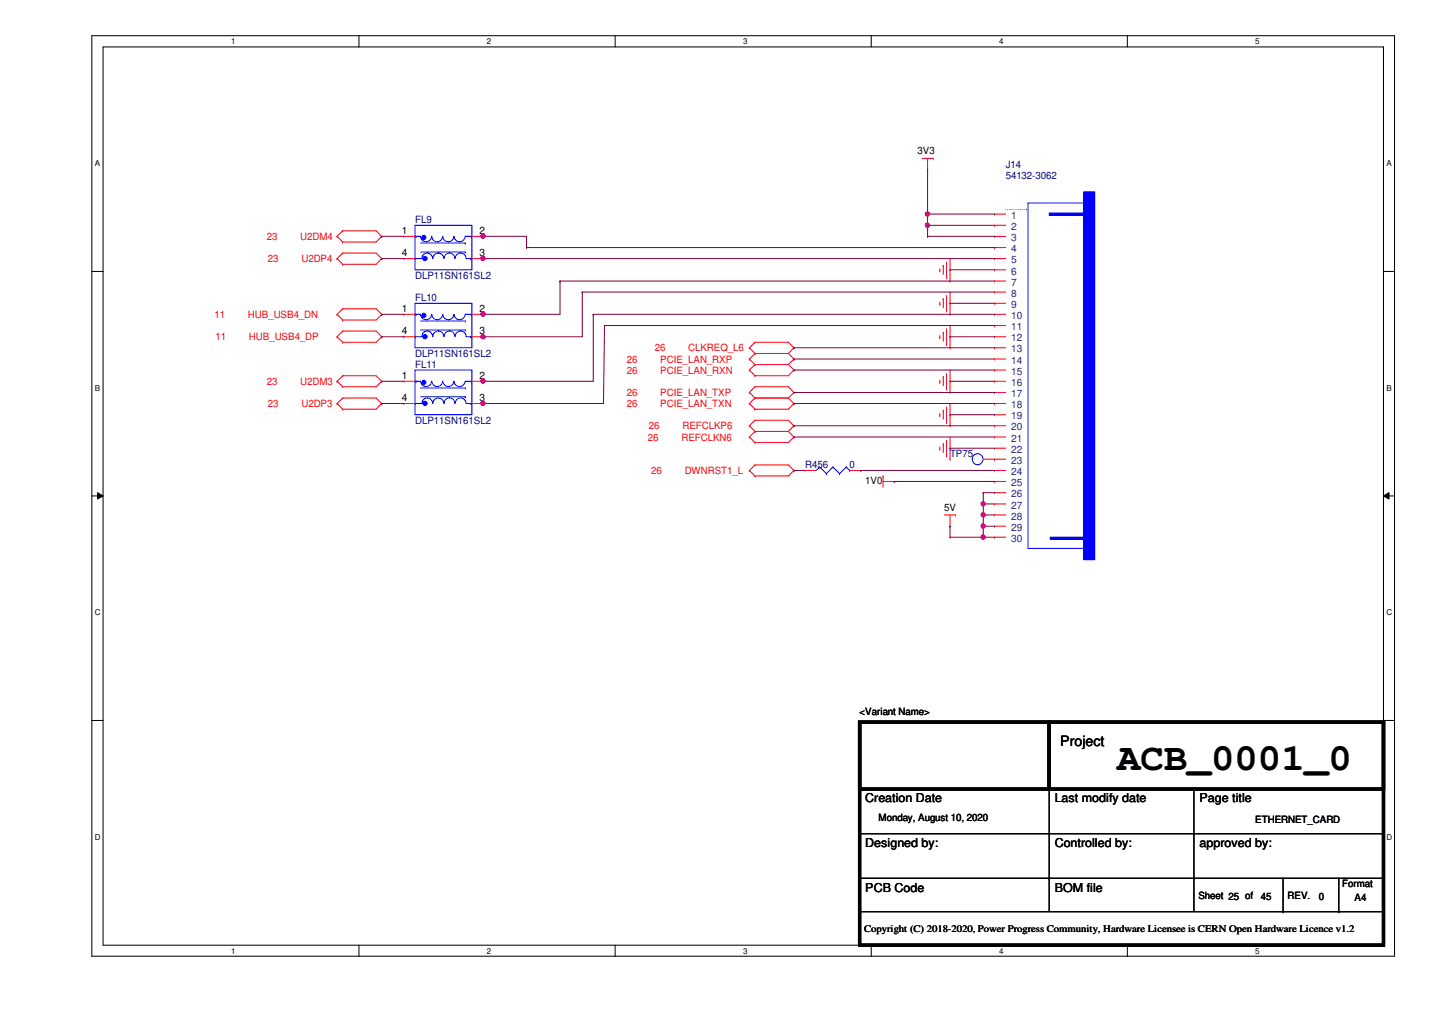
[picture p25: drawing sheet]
<svg xmlns="http://www.w3.org/2000/svg" width="297mm" height="210mm" viewBox="0 0 297 210" stroke-linecap="round" stroke-linejoin="round" font-family="sans-serif">
<defs><g id="words">
<text font-size="8.1" x="231.7" y="159.8">ACB_0001_0</text>
<text font-size="3" x="219.9" y="154.8">Project</text>
<g font-size="2.5">
<text x="179.5" y="166.4">Creation Date</text>
<text x="218.8" y="166.4">Last modify date</text>
<text x="248.8" y="166.4">Page title</text>
<text x="179.5" y="175.7">Designed by:</text>
<text x="218.8" y="175.7">Controlled by:</text>
<text x="248.8" y="175.7">approved by:</text>
<text x="179.5" y="184.9">PCB Code</text>
<text x="218.8" y="184.9">BOM file</text>
</g>
<g font-size="2.1">
<text x="190.3" y="32">3V3</text>
<text x="83.4" y="48.5">1</text>
<text x="83.4" y="53.1">4</text>
<text x="99.5" y="48.5">2</text>
<text x="99.5" y="53.1">3</text>
<text x="83.4" y="64.7">1</text>
<text x="99.5" y="64.7">2</text>
<text x="83.4" y="69.3">4</text>
<text x="99.5" y="69.3">3</text>
<text x="83.4" y="78.6">1</text>
<text x="83.4" y="83.2">4</text>
<text x="99.5" y="78.6">2</text>
<text x="99.5" y="83.2">3</text>
<text x="179.5" y="100.4">1V0</text>
<text x="195.9" y="106">5V</text>
<text x="178.3" y="148.3">&lt;Variant Name&gt;</text>
<text x="182.2" y="170.2">Monday, August 10, 2020</text>
<text x="260.4" y="170.6">ETHERNET_CARD</text>
<text x="278.4" y="184.1">Format</text>
<text x="248.6" y="186.4">Sheet 25 of</text>
<text x="261.5" y="186.6">45</text>
<text x="267.1" y="186.4">REV.</text>
<text x="273.6" y="186.6">0</text>
<text x="281" y="186.9">A4</text>
<text x="179.2" y="193.3">Copyright (C) 2018-2020, Power Progress Community, Hardware Licensee is CERN Open Hardware Licence v1.2</text>
</g>
<g font-size="2.1" fill="#000080">
<text x="208.6" y="34.8">J14</text>
<text x="208.6" y="37.1">54132-3062</text>
<text x="86.1" y="46.3">FL9</text>
<text x="86.1" y="57.9">DLP11SN161SL2</text>
<text x="86.1" y="62.5">FL10</text>
<text x="86.1" y="74">DLP11SN161SL2</text>
<text x="86.1" y="76.4">FL11</text>
<text x="86.1" y="87.9">DLP11SN161SL2</text>
<text x="197.1" y="94.9">TP75</text>
<text x="167" y="97.2">R456</text>
<text x="176.2" y="97.2">0</text>
</g>
<g font-size="2.1" fill="#004080">
<text x="209.8" y="45.4">1</text>
<text x="209.8" y="47.7">2</text>
<text x="209.8" y="50">3</text>
<text x="209.8" y="52.3">4</text>
<text x="209.8" y="54.6">5</text>
<text x="209.8" y="56.9">6</text>
<text x="209.8" y="59.3">7</text>
<text x="209.8" y="61.6">8</text>
<text x="209.8" y="63.9">9</text>
<text x="209.8" y="66.2">10</text>
<text x="209.8" y="68.5">11</text>
<text x="209.8" y="70.8">12</text>
<text x="209.8" y="73.1">13</text>
<text x="209.8" y="75.4">14</text>
<text x="209.8" y="77.7">15</text>
<text x="209.8" y="80.1">16</text>
<text x="209.8" y="82.4">17</text>
<text x="209.8" y="84.7">18</text>
<text x="209.8" y="87">19</text>
<text x="209.8" y="89.3">20</text>
<text x="209.8" y="91.6">21</text>
<text x="209.8" y="93.9">22</text>
<text x="209.8" y="96.2">23</text>
<text x="209.8" y="98.6">24</text>
<text x="209.8" y="100.8">25</text>
<text x="209.8" y="103.2">26</text>
<text x="209.8" y="105.5">27</text>
<text x="209.8" y="107.8">28</text>
<text x="209.8" y="110.1">29</text>
<text x="209.8" y="112.4">30</text>
</g>
<g font-size="2.1" fill="#f00">
<text x="55.4" y="49.8">23</text>
<text x="62.3" y="49.8">U2DM4</text>
<text x="55.6" y="54.4">23</text>
<text x="62.5" y="54.4">U2DP4</text>
<text x="44.5" y="66">11</text>
<text x="51.4" y="66">HUB_USB4_DN</text>
<text x="44.7" y="70.6">11</text>
<text x="51.6" y="70.6">HUB_USB4_DP</text>
<text x="130" y="75.2">26</text>
<text x="130" y="77.5">26</text>
<text x="135.8" y="72.9">26</text>
<text x="136.9" y="75.2">PCIE_LAN_RXP</text>
<text x="136.9" y="77.5">PCIE_LAN_RXN</text>
<text x="142.7" y="72.9">CLKREQ_L6</text>
<text x="55.4" y="79.8">23</text>
<text x="62.3" y="79.8">U2DM3</text>
<text x="130" y="82.1">26</text>
<text x="136.9" y="82.1">PCIE_LAN_TXP</text>
<text x="55.6" y="84.5">23</text>
<text x="62.5" y="84.5">U2DP3</text>
<text x="130" y="84.5">26</text>
<text x="134.6" y="89.1">26</text>
<text x="136.9" y="84.5">PCIE_LAN_TXN</text>
<text x="141.6" y="89.1">REFCLKP6</text>
<text x="134.4" y="91.4">26</text>
<text x="141.4" y="91.4">REFCLKN6</text>
<text x="135.1" y="98.3">26</text>
<text x="142" y="98.3">DWNRST1_L</text>
</g>
<g font-size="1.7">
<text x="47.9" y="9.1">1</text>
<text x="101" y="9.1">2</text>
<text x="154.1" y="9.1">3</text>
<text x="207.3" y="9.1">4</text>
<text x="260.4" y="9.1">5</text>
<text x="19.6" y="34.5">A</text>
<text x="287.6" y="34.5">A</text>
<text x="19.6" y="81.1">B</text>
<text x="287.6" y="81.1">B</text>
<text x="19.6" y="127.6">C</text>
<text x="287.6" y="127.6">C</text>
<text x="19.6" y="174.2">D</text>
<text x="287.6" y="174.2">D</text>
<text x="47.9" y="197.8">1</text>
<text x="101" y="197.8">2</text>
<text x="154.1" y="197.8">3</text>
<text x="207.3" y="197.8">4</text>
<text x="260.4" y="197.8">5</text>
</g>
</g></defs>
<path d="M19.1 7.4h270.2v190.9h-270.2zM21.4 9.7h265.6v186.3h-265.6z" fill="none" stroke="#000" stroke-width=".21"/>
<g fill="#fff">
<path d="M47.9 7.7h1v1.8h-1z"/>
<path d="M47.9 196.3h1v1.9h-1z"/>
</g>
<path d="M74.5 7.4v2.3M74.5 196v2.4" fill="none" stroke="#000" stroke-width=".21"/>
<g fill="#fff">
<path d="M101 7.7h.9v1.8h-.9z"/>
<path d="M101 196.3h.9v1.9h-.9z"/>
</g>
<path d="M127.6 7.4v2.3M127.6 196v2.4" fill="none" stroke="#000" stroke-width=".21"/>
<g fill="#fff">
<path d="M154.1 7.7h1v1.8h-1z"/>
<path d="M154.1 196.3h1v1.9h-1z"/>
</g>
<path d="M180.7 7.4v2.3M180.7 196v2.4" fill="none" stroke="#000" stroke-width=".21"/>
<g fill="#fff">
<path d="M207.3 7.7h.9v1.8h-.9z"/>
<path d="M207.3 196.3h.9v1.9h-.9z"/>
</g>
<path d="M233.8 7.4v2.3M233.8 196v2.4" fill="none" stroke="#000" stroke-width=".21"/>
<g fill="#fff">
<path d="M260.4 7.7h.9v1.8h-.9z"/>
<path d="M260.4 196.3h.9v1.9h-.9z"/>
<path d="M19.6 33h1.1v1.9h-1.1z"/>
<path d="M287.6 33h1.1v1.9h-1.1z"/>
<path d="M19.6 79.6h1.1v1.8h-1.1z"/>
<path d="M287.6 79.6h1.1v1.8h-1.1z"/>
</g>
<path d="M19.1 56.3h2.3M287 56.3h2.3" fill="none" stroke="#000" stroke-width=".21"/>
<g fill="#fff">
<path d="M19.6 126.2h1.2v1.8h-1.2z"/>
<path d="M287.6 126.2h1.2v1.8h-1.2z"/>
</g>
<path d="M19.1 102.9h2.3M20.2 102.2l1.2 .7-1.2 .6zM287 102.9l1.1-.7v1.3zM287 102.9h2.3" fill="none" stroke="#000" stroke-width=".21"/>
<path d="M20.2 102.2l1.2 .7-1.2 .6zM287 102.9l1.1-.7v1.3z" fill="#000"/>
<g fill="#fff">
<path d="M19.6 172.7h1.2v1.9h-1.2z"/>
<path d="M287.6 172.7h1.2v1.9h-1.2z"/>
</g>
<g fill="none" stroke="#000" stroke-width=".21">
<path d="M19.1 149.4h2.3M178.3 149.8h11.6M189.9 149.8h.1M287 149.4h2.3M178.3 172.9h108.7M217.6 172.9h.1M217.6 163.7v18.5M247.7 172.9h.1M247.7 163.7v18.5M287 172.9h.1M178.3 182.2h108.7M217.6 182.2h.1"/>
<path d="M217.6 182.2v6.9h-39.3M247.7 182.2h.1M247.7 182.2v6.9h-30.1M247.7 189.1h39.3M266.1 189.1h.1M266.1 182.2v6.9M277.7 189.1h.1M277.7 182.2v6.9M287 182.2h.1M287 189.1h.1"/>
</g>
<g fill="none" stroke="#f00" stroke-width=".21">
<path d="M191.3 32.9h2.3M192.4 35.2h.1M192.4 32.9v2.3M193.6 32.9h.1M69.9 49h.1M69.9 53.6h.1M69.9 49l1.2 1.2M69.9 53.6l1.2 1.2M71.1 47.9h.1M71.1 50.2h.1M71.1 52.5h.1M71.1 54.8h.1"/>
<path d="M71.1 47.9l-1.2 1.1M71.1 47.9h6.9l1.2 1.1M71.1 52.5l-1.2 1.1M71.1 52.5h6.9l1.2 1.1M79.2 49h.1M79.2 53.6h.1M79.2 49l-1.2 1.2h-6.9M79.2 53.6l-1.2 1.2h-6.9M194.9 56.2h.1M194.9 55.8v.4M195.7 55h.1M195.7 55v1.9"/>
<path d="M196.3 57.6h.1M196.3 54.4v3.2M197.1 58.3h.1M197.1 53.6v4.7M69.9 79.1h.1M69.9 65.2h.1M69.9 69.8h.1M69.9 79.1l1.2 1.1M69.9 69.8l1.2 1.2M69.9 65.2l1.2 1.2M71.1 77.9h.1M71.1 64h.1"/>
<path d="M71.1 66.4h.1M71.1 68.7h.1M71.1 71h.1M71.1 77.9h6.9l1.2 1.2M71.1 77.9l-1.2 1.2M71.1 64l-1.2 1.2M71.1 64h6.9l1.2 1.2M71.1 68.7l-1.2 1.1M71.1 68.7h6.9l1.2 1.1M79.2 79.1h.1M79.2 65.2h.1M79.2 69.8h.1"/>
<path d="M79.2 79.1l-1.2 1.1h-6.9M79.2 69.8l-1.2 1.2h-6.9M79.2 65.2l-1.2 1.2h-6.9M155.4 74.5h.1M155.4 76.7h.1M155.4 72.1h.1M155.4 74.5l1.2 1.1M155.4 76.7l1.2 1.2M155.4 72.1l1.2 1.2M156.6 73.3h.1M156.6 75.6h.1M156.6 77.9h.1"/>
<path d="M156.6 71h.1M156.6 73.3l-1.2 1.2M156.6 73.3h6.9M156.6 75.6h6.9M156.6 75.6l-1.2 1.1M156.6 71l-1.2 1.1M156.6 71h6.9l1.2 1.1M163.5 73.3l1.2 1.2M163.5 75.6l1.2 1.1M164.7 74.5h.1M164.7 76.7h.1M164.7 72.1h.1"/>
<path d="M164.7 74.5l-1.2 1.1M164.7 76.7l-1.2 1.2h-6.9M164.7 72.1l-1.2 1.2M194.9 63.1h.1M194.9 70.1h.1M194.9 79.3h.1M194.9 62.7v.4M194.9 69.6v.5M194.9 78.9v.4M195.7 62h.1M195.7 68.9h.1M195.7 78.1h.1"/>
<path d="M195.7 62v1.8M195.7 68.9v1.8M195.7 78.1v1.9M196.3 64.5h.1M196.3 71.5h.1M196.3 61.3v3.2M196.3 68.2v3.3M196.3 77.5v3.2M197.1 65.2h.1M197.1 72.1h.1M197.1 60.6v4.6M197.1 67.5v4.6"/>
<path d="M197.1 76.7v4.7M69.9 83.7h.1M69.9 83.7l1.2 1.2M71.1 80.2h.1M71.1 82.5h.1M71.1 84.9h.1M71.1 82.5h6.9l1.2 1.2M71.1 82.5l-1.2 1.2M79.2 83.7h.1M79.2 83.7l-1.2 1.2h-6.9M155.4 81.4h.1M155.4 83.7h.1"/>
<path d="M155.4 90.6h.1M155.4 88.3h.1M155.4 97.6h.1M155.4 81.4l1.2 1.1M155.4 83.7l1.2 1.2M155.4 90.6l1.2 1.2M155.4 88.3l1.2 1.2M155.4 97.6l1.2 1.1M156.6 80.2h.1M156.6 82.5h.1M156.6 84.9h.1M156.6 89.5h.1"/>
<path d="M156.6 91.8h.1M156.6 87.2h.1M156.6 96.4h.1M156.6 98.7h.1M156.6 82.5l-1.2 1.2M156.6 80.2l-1.2 1.2M156.6 89.5l-1.2 1.1M156.6 80.2h6.9l1.2 1.2M156.6 82.5h6.9M156.6 89.5h6.9M156.6 87.2l-1.2 1.1M156.6 87.2h6.9l1.2 1.1"/>
<path d="M156.6 96.4l-1.2 1.2M156.6 96.4h6.9l1.2 1.2M163.5 82.5l1.2 1.2M163.5 89.5l1.2 1.1M164.7 81.4h.1M164.7 83.7h.1M164.7 90.6h.1M164.7 88.3h.1M164.7 97.6h.1M164.7 81.4l-1.2 1.1M164.7 83.7l-1.2 1.2h-6.9M164.7 90.6l-1.2 1.2h-6.9"/>
<path d="M164.7 88.3l-1.2 1.2M164.7 97.6l-1.2 1.1h-6.9M167 97.6h.1M167 97.6h2.3M176.2 97.6h2.4M178.6 97.6h.1M183.2 98.7h.1M183.2 99.9h2.3M183.2 98.7v2.3M185.5 99.9h.1M194.9 86.2h.1M194.9 93.2h.1"/>
<path d="M194.9 85.8v.4M194.9 92.7v.5M195.7 85.1h.1M195.7 92h.1M195.7 85.1v1.9M195.7 92v1.9M196.3 80.7h.1M196.3 87.6h.1M196.3 94.6h.1M196.3 84.4v3.2M196.3 91.3v3.3M197.1 81.4h.1"/>
<path d="M197.1 88.3h.1M197.1 95.2h.1M197.1 83.7v4.6M197.1 90.6v4.6M195.9 106.8h2.3M197.1 109.1h.1M197.1 106.8v2.3M198.2 106.8h.1"/>
</g>
<path d="M178.3 149.8h39.3v13.9h-39.3zM178.3 149.8h108.7v46.2h-108.7zM217.6 149.8h69.4v13.9h-69.4z" fill="none" stroke="#000" stroke-width=".68"/>
<g fill="none" stroke="#00f" stroke-width=".21">
<path d="M86.1 65.2h1.1a1.16 1.16 0 0 0 1.2 1.1 1.16 1.16 0 0 0 1.2-1.1 1.12 1.12 0 0 0 1.1 1.1 1.12 1.12 0 0 0 1.1-1.1 1.19 1.19 0 0 0 1.2 1.1 1.19 1.19 0 0 0 1.2-1.1 1.14 1.14 0 0 0 1.1 1.1 1.14 1.14 0 0 0 1.2-1.1M86.1 69.8h.1M86.1 65.2h.1M86.3 65.2h.1M87.2 66.6h9.3M87.2 68.5h9.3M89.7 69.8a1.12 1.12 0 0 0-1.1-1.1 1.12 1.12 0 0 0-1.1 1.1h-1.4M92.1 69.8a1.14 1.14 0 0 0-1.2-1.1 1.14 1.14 0 0 0-1.1 1.1M94.4 69.8a1.12 1.12 0 0 0-1.2-1.1 1.12 1.12 0 0 0-1.1 1.1M96.5 66.6h.1M96.5 68.5h.1M96.5 65.2h1.4"/>
<path d="M96.7 69.8a1.14 1.14 0 0 0-1.2-1.1 1.14 1.14 0 0 0-1.1 1.1M96.7 69.8h1.2M97.7 69.8h.1M97.9 65.2h.1M97.9 69.8h.1M170 96.9h.1M170 96.9l-.7 .7M170 96.9l1.4 1.4M171.4 98.3h.1M172.8 96.9h.1M172.8 96.9l-1.4 1.4M172.8 96.9l1.4 1.4"/>
<path d="M174.2 98.3h.1M175.6 96.9h.1M175.6 96.9l-1.4 1.4M175.6 96.9l.6 .7M176.2 97.6h.1"/>
</g>
<circle cx="87.9" cy="65.4" r=".44" fill="#00f"/>
<circle cx="87.9" cy="65.4" r=".44" fill="none" stroke="#00f" stroke-width=".21"/>
<circle cx="88.2" cy="69.8" r=".45" fill="#00f"/>
<g fill="none" stroke="#00f" stroke-width=".21">
<path d="M86.1 62.9h11.8v9.2h-11.8zM86.1 79.1h1.1a1.17 1.17 0 0 0 1.2 1.1 1.17 1.17 0 0 0 1.2-1.1 1.14 1.14 0 0 0 1.1 1.1 1.14 1.14 0 0 0 1.2-1.1 1.17 1.17 0 0 0 1.1 1.1 1.17 1.17 0 0 0 1.2-1.1 1.14 1.14 0 0 0 1.1 1.1 1.14 1.14 0 0 0 1.2-1.1M86.1 79.1h.1M86.3 79.1h.1M96.5 79.1h1.4M97.9 79.1h.1M86.1 83.7h.1M86.1 83.7h1.4a1.14 1.14 0 0 1 1.1-1.2 1.14 1.14 0 0 1 1.2 1.2 1.16 1.16 0 0 1 1.2-1.2 1.16 1.16 0 0 1 1.1 1.2 1.14 1.14 0 0 1 1.2-1.2 1.14 1.14 0 0 1 1.1 1.2 1.14 1.14 0 0 1 1.1-1.2 1.14 1.14 0 0 1 1.2 1.2h1.2M87.2 80.5h9.3M87.2 82.3h9.3M96.5 80.5h.1M96.5 82.3h.1"/>
<path d="M97.7 83.7h.1M97.9 83.7h.1"/>
<circle cx="88.2" cy="69.8" r=".45"/>
</g>
<path d="M83.8 65.2h.1M83.8 69.8h.1M83.8 65.2h2.3M83.8 69.8h2.3M97.9 65.2h2.3M97.9 69.8h2.3M100.2 65.2h.1M100.2 69.8h.1" fill="none" stroke="#f00" stroke-width=".21"/>
<circle cx="87.9" cy="79.3" r=".43" fill="#00f"/>
<circle cx="87.9" cy="79.3" r=".43" fill="none" stroke="#00f" stroke-width=".21"/>
<circle cx="88.2" cy="83.7" r=".45" fill="#00f"/>
<g fill="none" stroke="#00f" stroke-width=".21">
<path d="M213.2 42.1h11.6v71.6h-11.6zM86.1 76.7h11.8v9.3h-11.8z"/>
<circle cx="88.2" cy="83.7" r=".45"/>
</g>
<path d="M83.8 79.1h.1M83.8 79.1h2.3M97.9 79.1h2.3M100.2 79.1h.1M83.8 83.7h.1M83.8 83.7h2.3M97.9 83.7h2.3M100.2 83.7h.1" fill="none" stroke="#f00" stroke-width=".21"/>
<path d="M208.6 43.5h4.4M213 43.5h.1" fill="none" stroke="#00f" stroke-width=".21" stroke-dasharray="0 .4"/>
<path d="M224.8 39.8h2.3v76.3h-2.3z" fill-rule="evenodd" fill="#00f"/>
<path d="M224.8 39.8h2.3v76.3h-2.3zM217.6 44.2h7.2v.4h-7.2z" fill="none" stroke="#00f" stroke-width=".21"/>
<path d="M217.6 44.4h7.2" fill="none" stroke="#00f" stroke-width=".42"/>
<path d="M217.8 111.4h7.2v.5h-7.2z" fill-rule="evenodd" fill="#00f"/>
<g fill="none" stroke="#00f" stroke-width=".21">
<path d="M86.1 49h1.1a1.16 1.16 0 0 0 1.2 1.2 1.16 1.16 0 0 0 1.2-1.2 1.12 1.12 0 0 0 1.1 1.2 1.12 1.12 0 0 0 1.1-1.2 1.19 1.19 0 0 0 1.2 1.2 1.19 1.19 0 0 0 1.2-1.2 1.14 1.14 0 0 0 1.1 1.2 1.14 1.14 0 0 0 1.2-1.2M86.1 53.6h.1M86.1 53.6h1.4a1.14 1.14 0 0 1 1.1-1.1 1.14 1.14 0 0 1 1.2 1.1 1.16 1.16 0 0 1 1.2-1.1 1.16 1.16 0 0 1 1.1 1.1 1.14 1.14 0 0 1 1.2-1.1 1.14 1.14 0 0 1 1.1 1.1 1.14 1.14 0 0 1 1.1-1.1 1.14 1.14 0 0 1 1.2 1.1h1.2M86.1 49h.1M86.3 49h.1M87.2 50.4h9.3M87.2 52.3h9.3M96.5 50.4h.1M96.5 52.3h.1M96.5 49h1.4M97.7 53.6h.1M97.9 49h.1"/>
<path d="M97.9 53.6h.1M217.8 111.4h7.2v.5h-7.2z"/>
<circle cx="202.8" cy="95.2" r="1.14"/>
</g>
<g fill="none" stroke="#f00" stroke-width=".21">
<path d="M206.3 44.4h.1M206.3 46.7h.1M206.3 49h.1M206.3 51.3h.1M206.3 53.6h.1M206.3 56h.1M206.3 58.3h.1M206.3 44.4h2.3M206.3 46.7h2.3M206.3 49h2.3M206.3 51.3h2.3M206.3 53.6h2.3"/>
<path d="M206.3 56h2.3M206.3 58.3h2.3M206.3 60.6h.1M206.3 62.9h.1M206.3 65.2h.1M206.3 67.5h.1M206.3 69.8h.1M206.3 72.1h.1M206.3 74.5h.1M206.3 76.7h.1M206.3 79.1h.1M206.3 60.6h2.3"/>
<path d="M206.3 62.9h2.3M206.3 65.2h2.3M206.3 67.5h2.3M206.3 69.8h2.3M206.3 72.1h2.3M206.3 74.5h2.3M206.3 76.7h2.3M206.3 79.1h2.3M204 95.2h4.6M206.3 81.4h.1M206.3 83.7h.1M206.3 86h.1"/>
<path d="M206.3 88.3h.1M206.3 90.6h.1M206.3 93h.1M206.3 95.2h.1M206.3 97.6h.1M206.3 99.9h.1M206.3 81.4h2.3M206.3 83.7h2.3M206.3 86h2.3M206.3 88.3h2.3M206.3 90.6h2.3M206.3 93h2.3"/>
<path d="M206.3 97.6h2.3M206.3 99.9h2.3M206.3 102.2h.1M206.3 104.5h.1M206.3 106.8h.1M206.3 109.1h.1M206.3 111.4h.1M206.3 102.2h2.3M206.3 104.5h2.3M206.3 106.8h2.3M206.3 109.1h2.3M206.3 111.4h2.3"/>
</g>
<circle cx="87.9" cy="49.2" r=".44" fill="#00f"/>
<circle cx="87.9" cy="49.2" r=".44" fill="none" stroke="#00f" stroke-width=".21"/>
<circle cx="88.2" cy="53.6" r=".45" fill="#00f"/>
<g fill="none" stroke="#00f" stroke-width=".21">
<path d="M86.1 46.7h11.8v9.3h-11.8z"/>
<circle cx="88.2" cy="53.6" r=".45"/>
</g>
<path d="M83.8 49h.1M83.8 53.6h.1M83.8 49h2.3M83.8 53.6h2.3M97.9 49h2.3M97.9 53.6h2.3M100.2 49h.1M100.2 53.6h.1" fill="none" stroke="#f00" stroke-width=".21"/>
<path d="M192.4 35.2h.1M192.4 35.2v9.2M192.4 49h.1M192.4 46.7h.1M192.4 44.4h.1M192.4 46.7v2.3M192.4 49h13.9M192.4 46.7h13.9M192.4 44.4h13.9" fill="none" stroke="#800040" stroke-width=".21"/>
<circle cx="192.4" cy="44.4" r=".45" fill="#f0f"/>
<circle cx="192.4" cy="44.4" r=".45" fill="none" stroke="#f0f" stroke-width=".21"/>
<path d="M192.4 44.4h.1M192.4 44.4v2.3" fill="none" stroke="#800040" stroke-width=".21"/>
<circle cx="192.4" cy="46.7" r=".45" fill="#f0f"/>
<circle cx="192.4" cy="46.7" r=".45" fill="none" stroke="#f0f" stroke-width=".21"/>
<path d="M204 102.2h.1M204 111.4h.1M204 109.1h.1M204 106.8h.1M204 102.2h2.3M204 102.2v2.3M204 106.8v2.3M204 111.4h2.3M204 109.1h2.3M204 106.8h2.3" fill="none" stroke="#800040" stroke-width=".21"/>
<circle cx="203.9" cy="109.1" r=".45" fill="#f0f"/>
<circle cx="203.9" cy="109.1" r=".45" fill="none" stroke="#f0f" stroke-width=".21"/>
<path d="M204 104.5h.1M204 104.5h2.3M204 104.5v2.3" fill="none" stroke="#800040" stroke-width=".21"/>
<circle cx="203.9" cy="106.8" r=".45" fill="#f0f"/>
<circle cx="203.9" cy="106.8" r=".45" fill="none" stroke="#f0f" stroke-width=".21"/>
<circle cx="203.9" cy="104.5" r=".45" fill="#f0f"/>
<circle cx="203.9" cy="104.5" r=".45" fill="none" stroke="#f0f" stroke-width=".21"/>
<path d="M197.1 111.4h.1M204 109.1h.1M204 109.1v2.3h-6.9" fill="none" stroke="#800040" stroke-width=".21"/>
<circle cx="203.9" cy="111.4" r=".45" fill="#f0f"/>
<circle cx="203.9" cy="111.4" r=".45" fill="none" stroke="#f0f" stroke-width=".21"/>
<path d="M100.2 49h.1M100.2 49h9M116.2 58.3h.1M116.2 58.3h90.1M120.8 60.6h.1M120.8 60.6h85.5M197.1 109.1h.1M197.1 109.1v2.3" fill="none" stroke="#800040" stroke-width=".21"/>
<circle cx="100.2" cy="49" r=".45" fill="#f0f"/>
<circle cx="100.2" cy="49" r=".45" fill="none" stroke="#f0f" stroke-width=".21"/>
<path d="M100.2 53.6h.1M100.2 53.6h106.1" fill="none" stroke="#800040" stroke-width=".21"/>
<circle cx="100.2" cy="53.6" r=".45" fill="#f0f"/>
<circle cx="100.2" cy="53.6" r=".45" fill="none" stroke="#f0f" stroke-width=".21"/>
<g fill="none" stroke="#800040" stroke-width=".21">
<path d="M79.2 49h.1M79.2 53.6h.1M79.2 49h4.6M79.2 53.6h4.6M99.9 49h.1M99.9 53.6h.1M99.9 49h.3M99.9 53.6h.3M197.1 56h.1M197.1 56h9.2M125.4 67.5h.1M125.4 67.5h80.9"/>
<path d="M164.7 74.5h.1M164.7 76.7h.1M164.7 72.1h.1M164.7 74.5h41.6M164.7 76.7h41.6M164.7 72.1h41.6M197.1 62.9h.1M197.1 69.8h.1M197.1 79.1h.1M197.1 62.9h9.2M197.1 69.8h9.2M197.1 79.1h9.2"/>
<path d="M100.2 83.7h.1M100.2 83.7h25M164.7 81.4h.1M164.7 83.7h.1M164.7 88.3h.1M164.7 90.6h.1M164.7 97.6h.1M164.7 81.4h41.6M164.7 83.7h41.6M164.7 88.3h41.6M164.7 90.6h41.6M164.7 97.6h2.3"/>
<path d="M178.6 97.6h.1M178.6 97.6h27.7M185.5 99.9h.1M185.5 99.9h20.8M197.1 86h.1M197.1 93h.1M197.1 86h9.2M197.1 93h9.2"/>
</g>
<circle cx="100.2" cy="83.7" r=".45" fill="#f0f"/>
<circle cx="100.2" cy="83.7" r=".45" fill="none" stroke="#f0f" stroke-width=".21"/>
<path d="M79.2 79.1h.1M79.2 79.1h4.6M99.9 79.1h.1M99.9 79.1h23.2M100.2 79.1h.1M125.4 67.5h.1M125.4 67.5l-.2 16.2M79.2 83.7h.1M79.2 83.7h4.6M99.9 83.7h.1M99.9 83.7h.3" fill="none" stroke="#800040" stroke-width=".21"/>
<circle cx="100.2" cy="79.1" r=".45" fill="#f0f"/>
<circle cx="100.2" cy="79.1" r=".45" fill="none" stroke="#f0f" stroke-width=".21"/>
<g fill="none" stroke="#800040" stroke-width=".21">
<path d="M109.2 49h.1M109.2 51.3h.1M109.2 49v2.3M109.2 51.3h97.1M79.2 65.2h.1M79.2 69.8h.1M79.2 65.2h4.6M79.2 69.8h4.6M99.9 69.8h.1M99.9 69.8h.3M123.1 65.2h.1M123.1 65.2v13.9"/>
<path d="M123.1 65.2h83.2"/>
</g>
<circle cx="100.2" cy="69.8" r=".45" fill="#f0f"/>
<circle cx="100.2" cy="69.8" r=".45" fill="none" stroke="#f0f" stroke-width=".21"/>
<path d="M99.9 65.2h.1M99.9 65.2h.3M100.2 69.8h.1M120.8 60.6h.1M120.8 60.6v9.2h-20.6" fill="none" stroke="#800040" stroke-width=".21"/>
<circle cx="100.2" cy="65.2" r=".45" fill="#f0f"/>
<circle cx="100.2" cy="65.2" r=".45" fill="none" stroke="#f0f" stroke-width=".21"/>
<path d="M116.2 58.3h.1M116.2 58.3v6.9h-16M100.2 65.2h.1" fill="none" stroke="#800040" stroke-width=".21"/>
<circle cx="192.4" cy="44.4" r=".45" fill="#f0f"/>
<circle cx="192.4" cy="44.4" r=".45" fill="none" stroke="#f0f" stroke-width=".21"/>
<circle cx="192.4" cy="46.7" r=".45" fill="#f0f"/>
<circle cx="192.4" cy="46.7" r=".45" fill="none" stroke="#f0f" stroke-width=".21"/>
<circle cx="203.9" cy="109.1" r=".45" fill="#f0f"/>
<circle cx="203.9" cy="109.1" r=".45" fill="none" stroke="#f0f" stroke-width=".21"/>
<circle cx="203.9" cy="106.8" r=".45" fill="#f0f"/>
<circle cx="203.9" cy="106.8" r=".45" fill="none" stroke="#f0f" stroke-width=".21"/>
<circle cx="203.9" cy="104.5" r=".45" fill="#f0f"/>
<circle cx="203.9" cy="104.5" r=".45" fill="none" stroke="#f0f" stroke-width=".21"/>
<circle cx="203.9" cy="111.4" r=".45" fill="#f0f"/>
<circle cx="203.9" cy="111.4" r=".45" fill="none" stroke="#f0f" stroke-width=".21"/>
<circle cx="100.2" cy="49" r=".45" fill="#f0f"/>
<circle cx="100.2" cy="49" r=".45" fill="none" stroke="#f0f" stroke-width=".21"/>
<circle cx="100.2" cy="53.6" r=".45" fill="#f0f"/>
<circle cx="100.2" cy="53.6" r=".45" fill="none" stroke="#f0f" stroke-width=".21"/>
<circle cx="100.2" cy="83.7" r=".45" fill="#f0f"/>
<circle cx="100.2" cy="83.7" r=".45" fill="none" stroke="#f0f" stroke-width=".21"/>
<circle cx="100.2" cy="79.1" r=".45" fill="#f0f"/>
<circle cx="100.2" cy="79.1" r=".45" fill="none" stroke="#f0f" stroke-width=".21"/>
<circle cx="100.2" cy="69.8" r=".45" fill="#f0f"/>
<circle cx="100.2" cy="69.8" r=".45" fill="none" stroke="#f0f" stroke-width=".21"/>
<circle cx="100.2" cy="65.2" r=".45" fill="#f0f"/>
<circle cx="100.2" cy="65.2" r=".45" fill="none" stroke="#f0f" stroke-width=".21"/>
<use href="#words"/>
</svg>
